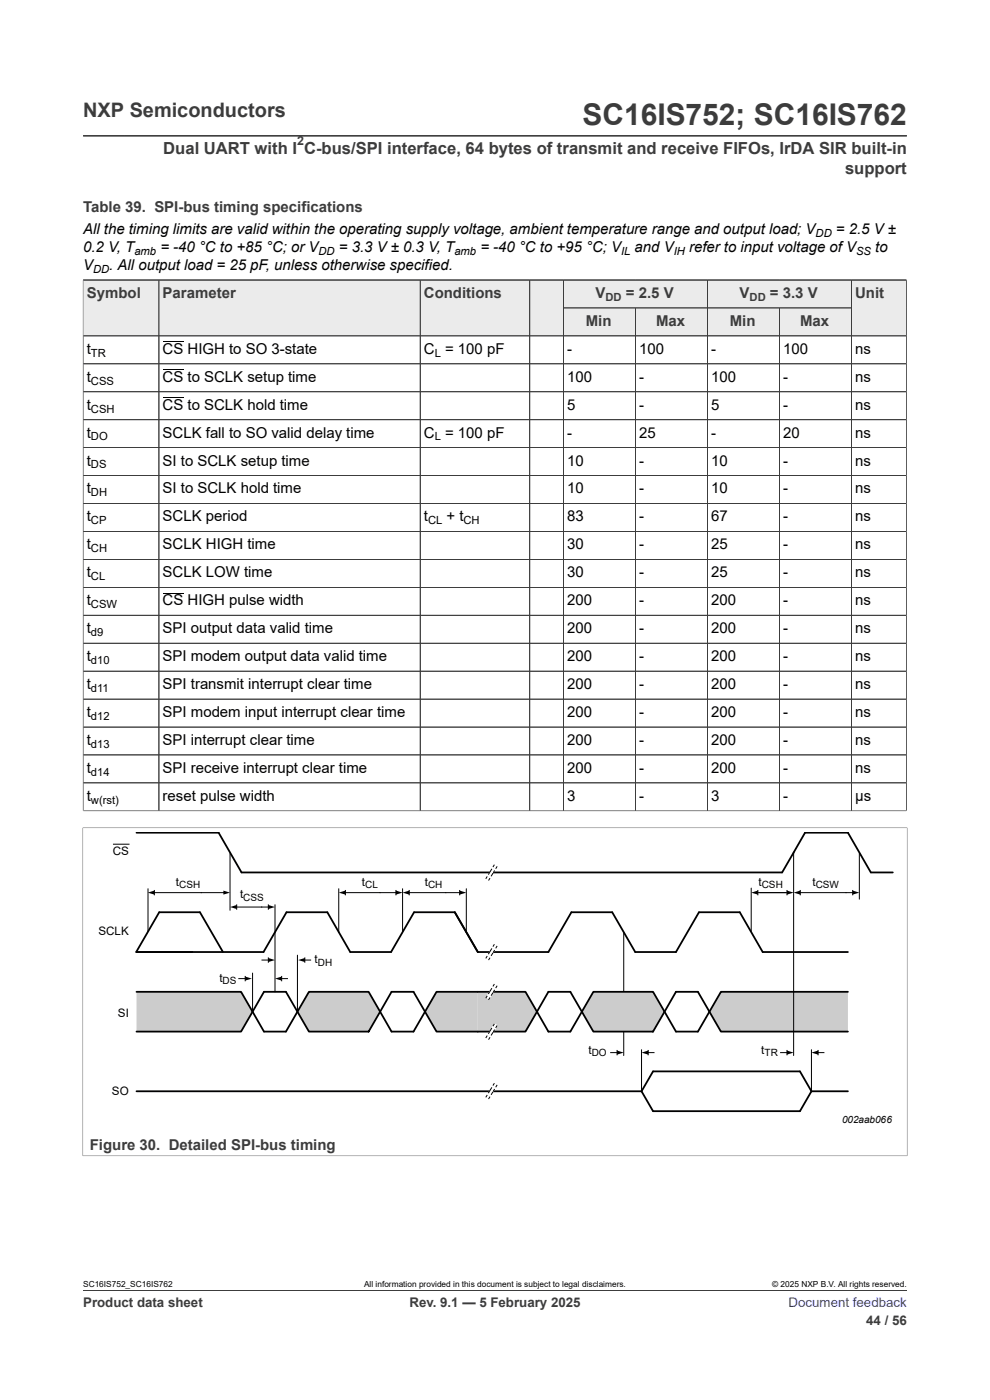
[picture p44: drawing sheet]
<svg xmlns="http://www.w3.org/2000/svg" width="210mm" height="297mm" viewBox="0 0 210 297" stroke-linecap="round" stroke-linejoin="round" font-family="sans-serif">
<defs><g id="words">
<text font-size="6.3" fill="#3c3c3c" x="123.6" y="26.6">SC16IS752; SC16IS762</text>
<text font-size="4.2" fill="#3c3c3c" x="17.6" y="24.8">NXP Semiconductors</text>
<g font-size="3.5" fill="#3c3c3c">
<text x="34.6" y="32.6">Dual UART with I C-bus/SPI interface, 64 bytes of transmit and receive FIFOs, IrDA SIR built-in</text>
<text x="179.2" y="36.8">support</text>
</g>
<g font-size="3.2" fill="#3c3c3c">
<text x="17.6" y="45.1">Table 39. SPI-bus timing specifications</text>
<text x="18.4" y="63.2">Symbol</text>
<text x="34.5" y="63.2">Parameter</text>
<text x="89.9" y="63.2">Conditions</text>
<text x="126.3" y="63.2">V</text>
<text x="132.8" y="63.2">= 2.5 V</text>
<text x="156.9" y="63.2">V</text>
<text x="163.3" y="63.2">= 3.3 V</text>
<text x="181.4" y="63.2">Unit</text>
<text x="124.3" y="69.1">Min</text>
<text x="139.2" y="69.1">Max</text>
<text x="154.8" y="69.1">Min</text>
<text x="169.7" y="69.1">Max</text>
<text x="19" y="244">Figure 30. Detailed SPI-bus timing</text>
</g>
<g font-size="3.2">
<text x="17.6" y="49.6">All the timing limits are valid within the operating supply voltage, ambient temperature range and output load; V</text>
<text x="17.6" y="53.4">0.2 V, T</text>
<text x="34" y="53.4">= -40 °C to +85 °C; or V</text>
<text x="71.9" y="53.4">= 3.3 V ± 0.3 V, T</text>
<text x="101.9" y="53.4">= -40 °C to +95 °C; V</text>
<text x="134.6" y="53.4">and V</text>
<text x="146.2" y="53.4">refer to input voltage of V</text>
<text x="177.3" y="49.6">= 2.5 V ±</text>
<text x="185.7" y="53.4">to</text>
<text x="17.6" y="57.2">V</text>
<text x="23.2" y="57.2">. All output load = 25 pF, unless otherwise specified.</text>
<text x="18.4" y="75">t</text>
<text x="34.5" y="75">CS HIGH to SO 3-state</text>
<text x="89.9" y="75">C = 100 pF</text>
<text x="120.3" y="75">-</text>
<text x="135.6" y="75">100</text>
<text x="150.8" y="75">-</text>
<text x="166.1" y="75">100</text>
<text x="181.4" y="75">ns</text>
<text x="18.4" y="81">t</text>
<text x="34.5" y="81">CS to SCLK setup time</text>
<text x="120.3" y="81">100</text>
<text x="135.6" y="81">-</text>
<text x="150.8" y="81">100</text>
<text x="166.1" y="81">-</text>
<text x="181.4" y="81">ns</text>
<text x="18.4" y="86.9">t</text>
<text x="34.5" y="86.9">CS to SCLK hold time</text>
<text x="120.3" y="86.9">5</text>
<text x="135.6" y="86.9">-</text>
<text x="150.8" y="86.9">5</text>
<text x="166.1" y="86.9">-</text>
<text x="181.4" y="86.9">ns</text>
<text x="18.4" y="92.8">t</text>
<text x="34.5" y="92.8">SCLK fall to SO valid delay time</text>
<text x="89.9" y="92.8">C = 100 pF</text>
<text x="120.3" y="92.8">-</text>
<text x="135.6" y="92.8">25</text>
<text x="150.8" y="92.8">-</text>
<text x="166.1" y="92.8">20</text>
<text x="181.4" y="92.8">ns</text>
<text x="18.4" y="98.8">t</text>
<text x="34.5" y="98.8">SI to SCLK setup time</text>
<text x="120.3" y="98.8">10</text>
<text x="135.6" y="98.8">-</text>
<text x="150.8" y="98.8">10</text>
<text x="166.1" y="98.8">-</text>
<text x="181.4" y="98.8">ns</text>
<text x="18.4" y="104.7">t</text>
<text x="34.5" y="104.7">SI to SCLK hold time</text>
<text x="120.3" y="104.7">10</text>
<text x="135.6" y="104.7">-</text>
<text x="150.8" y="104.7">10</text>
<text x="166.1" y="104.7">-</text>
<text x="181.4" y="104.7">ns</text>
<text x="18.4" y="110.6">t</text>
<text x="34.5" y="110.6">SCLK period</text>
<text x="89.9" y="110.6">t</text>
<text x="94.7" y="110.6">+ t</text>
<text x="120.3" y="110.6">83</text>
<text x="135.6" y="110.6">-</text>
<text x="150.8" y="110.6">67</text>
<text x="166.1" y="110.6">-</text>
<text x="181.4" y="110.6">ns</text>
<text x="18.4" y="116.5">t</text>
<text x="34.5" y="116.5">SCLK HIGH time</text>
<text x="120.3" y="116.5">30</text>
<text x="135.6" y="116.5">-</text>
<text x="150.8" y="116.5">25</text>
<text x="166.1" y="116.5">-</text>
<text x="181.4" y="116.5">ns</text>
<text x="18.4" y="122.5">t</text>
<text x="34.5" y="122.5">SCLK LOW time</text>
<text x="120.3" y="122.5">30</text>
<text x="135.6" y="122.5">-</text>
<text x="150.8" y="122.5">25</text>
<text x="166.1" y="122.5">-</text>
<text x="181.4" y="122.5">ns</text>
<text x="18.4" y="128.4">t</text>
<text x="34.5" y="128.4">CS HIGH pulse width</text>
<text x="120.3" y="128.4">200</text>
<text x="135.6" y="128.4">-</text>
<text x="150.8" y="128.4">200</text>
<text x="166.1" y="128.4">-</text>
<text x="181.4" y="128.4">ns</text>
<text x="18.4" y="134.3">t</text>
<text x="34.5" y="134.3">SPI output data valid time</text>
<text x="120.3" y="134.3">200</text>
<text x="135.6" y="134.3">-</text>
<text x="150.8" y="134.3">200</text>
<text x="166.1" y="134.3">-</text>
<text x="181.4" y="134.3">ns</text>
<text x="18.4" y="140.2">t</text>
<text x="34.5" y="140.2">SPI modem output data valid time</text>
<text x="120.3" y="140.2">200</text>
<text x="135.6" y="140.2">-</text>
<text x="150.8" y="140.2">200</text>
<text x="166.1" y="140.2">-</text>
<text x="181.4" y="140.2">ns</text>
<text x="18.4" y="146.2">t</text>
<text x="34.5" y="146.2">SPI transmit interrupt clear time</text>
<text x="120.3" y="146.2">200</text>
<text x="135.6" y="146.2">-</text>
<text x="150.8" y="146.2">200</text>
<text x="166.1" y="146.2">-</text>
<text x="181.4" y="146.2">ns</text>
<text x="18.4" y="152.1">t</text>
<text x="34.5" y="152.1">SPI modem input interrupt clear time</text>
<text x="120.3" y="152.1">200</text>
<text x="135.6" y="152.1">-</text>
<text x="150.8" y="152.1">200</text>
<text x="166.1" y="152.1">-</text>
<text x="181.4" y="152.1">ns</text>
<text x="18.4" y="158">t</text>
<text x="34.5" y="158">SPI interrupt clear time</text>
<text x="120.3" y="158">200</text>
<text x="135.6" y="158">-</text>
<text x="150.8" y="158">200</text>
<text x="166.1" y="158">-</text>
<text x="181.4" y="158">ns</text>
<text x="18.4" y="163.9">t</text>
<text x="34.5" y="163.9">SPI receive interrupt clear time</text>
<text x="120.3" y="163.9">200</text>
<text x="135.6" y="163.9">-</text>
<text x="150.8" y="163.9">200</text>
<text x="166.1" y="163.9">-</text>
<text x="181.4" y="163.9">ns</text>
<text x="18.4" y="169.9">t</text>
<text x="34.5" y="169.9">reset pulse width</text>
<text x="120.3" y="169.9">3</text>
<text x="135.6" y="169.9">-</text>
<text x="150.8" y="169.9">3</text>
<text x="166.1" y="169.9">-</text>
<text x="181.4" y="169.9">μs</text>
</g>
<g font-size="2.8" fill="#3c3c3c">
<text x="17.6" y="277.3">Product data sheet</text>
<text x="86.8" y="277.3">Rev. 9.1 — 5 February 2025</text>
<text x="183.7" y="281">44 / 56</text>
</g>
<text font-size="2.8" fill="#00f" x="167.3" y="277.3">Document feedback</text>
<text font-size="2.6" fill="#3c3c3c" x="63" y="30.8">2</text>
<g font-size="2.5">
<text x="23.9" y="181.3">CS</text>
<text x="37.3" y="187.9">t</text>
<text x="50.9" y="190.6">t</text>
<text x="76.8" y="187.9">t</text>
<text x="90.1" y="187.9">t</text>
<text x="160.9" y="187.9">t</text>
<text x="172.3" y="187.9">t</text>
<text x="20.9" y="198.3">SCLK</text>
<text x="46.5" y="208.3">t</text>
<text x="66.7" y="204.4">t</text>
<text x="25" y="215.7">SI</text>
<text x="124.8" y="223.7">t</text>
<text x="161.5" y="223.7">t</text>
<text x="23.7" y="232.4">SO</text>
</g>
<g font-size="2.4">
<text x="173" y="50.2">DD</text>
<text x="19.8" y="57.8">DD</text>
<text x="28.5" y="54">amb</text>
<text x="67.6" y="54">DD</text>
<text x="96.4" y="54">amb</text>
<text x="131.8" y="54">IL</text>
<text x="142.9" y="54">IH</text>
<text x="181.6" y="54">SS</text>
<text x="19.3" y="75.7">TR</text>
<text x="92.2" y="75.7">L</text>
<text x="19.3" y="81.6">CSS</text>
<text x="19.3" y="87.5">CSH</text>
<text x="19.3" y="93.4">DO</text>
<text x="92.2" y="93.4">L</text>
<text x="19.3" y="99.4">DS</text>
<text x="19.3" y="105.3">DH</text>
<text x="19.3" y="111.2">CP</text>
<text x="90.8" y="111.2">CL</text>
<text x="98.3" y="111.2">CH</text>
<text x="19.3" y="117.2">CH</text>
<text x="19.3" y="123.1">CL</text>
<text x="19.3" y="129">CSW</text>
<text x="19.3" y="134.9">d9</text>
<text x="19.3" y="140.9">d10</text>
<text x="19.3" y="146.8">d11</text>
<text x="19.3" y="152.7">d12</text>
<text x="19.3" y="158.6">d13</text>
<text x="19.3" y="164.6">d14</text>
<text x="19.3" y="170.5">w(rst)</text>
</g>
<g font-size="2.4" fill="#3c3c3c">
<text x="128.5" y="63.8">DD</text>
<text x="159" y="63.8">DD</text>
</g>
<g font-size="2.1">
<text x="38" y="188.4">CSH</text>
<text x="51.6" y="191.1">CSS</text>
<text x="77.5" y="188.4">CL</text>
<text x="90.8" y="188.4">CH</text>
<text x="161.6" y="188.4">CSH</text>
<text x="173" y="188.4">CSW</text>
<text x="47.2" y="208.8">DS</text>
<text x="67.4" y="204.9">DH</text>
<text x="125.5" y="224.1">DO</text>
<text x="162.2" y="224.1">TR</text>
<text x="178.6" y="238.2">002aab066</text>
</g>
<g font-size="1.8">
<text x="17.6" y="273.1">SC16IS752_SC16IS762</text>
<text x="77.2" y="273.1">All information provided in this document is subject to legal disclaimers.</text>
<text x="163.8" y="273.1">© 2025 NXP B.V. All rights reserved.</text>
</g>
</g></defs>
<path d="M17.6 28.8h174.8M17.6 59.4h174.7M119.5 59.4v5.9h30.6v-5.9" fill="none" stroke="#3c3c3c" stroke-width=".21"/>
<path d="M119.6 59.5h30.4v5.8h-30.4z" fill="#ebebeb"/>
<path d="M150.1 59.4h30.5v5.9h-30.5z" fill="none" stroke="#3c3c3c" stroke-width=".21"/>
<path d="M150.1 59.5h30.5v5.8h-30.5z" fill="#ebebeb"/>
<path d="M17.6 59.4h16.1v11.9h-16.1z" fill="none" stroke="#3c3c3c" stroke-width=".21"/>
<path d="M17.7 59.5h16v11.7h-16z" fill="#ebebeb"/>
<path d="M33.7 59.4h55.4v11.9h-55.4z" fill="none" stroke="#3c3c3c" stroke-width=".21"/>
<path d="M33.8 59.5h55.3v11.7h-55.3z" fill="#ebebeb"/>
<path d="M89.1 59.4h23.3v11.9h-23.3z" fill="none" stroke="#3c3c3c" stroke-width=".21"/>
<path d="M89.2 59.5h23.1v11.7h-23.1z" fill="#ebebeb"/>
<path d="M112.4 59.4h7.1v11.9h-7.1z" fill="none" stroke="#3c3c3c" stroke-width=".21"/>
<g fill="#ebebeb">
<path d="M112.4 59.5h7.1v11.7h-7.1z"/>
<path d="M119.6 65.4h15.1v5.8h-15.1z"/>
</g>
<path d="M119.5 65.3h15.3v6h-15.3z" fill="none" stroke="#3c3c3c" stroke-width=".21"/>
<path d="M134.9 65.4h15.1v5.8h-15.1z" fill="#ebebeb"/>
<path d="M134.8 65.3h15.3v6h-15.3z" fill="none" stroke="#3c3c3c" stroke-width=".21"/>
<path d="M150.1 65.4h15.2v5.8h-15.2z" fill="#ebebeb"/>
<path d="M150.1 65.3h15.2v6h-15.2z" fill="none" stroke="#3c3c3c" stroke-width=".21"/>
<path d="M165.4 65.4h15.2v5.8h-15.2z" fill="#ebebeb"/>
<path d="M180.6 65.3h-15.3v6h27v-11.9h-11.7v11.9" fill="none" stroke="#3c3c3c" stroke-width=".21"/>
<path d="M180.7 59.5h11.5v11.7h-11.5z" fill="#ebebeb"/>
<g fill="none" stroke="#3c3c3c" stroke-width=".21">
<path d="M17.6 59.5v112.6M17.6 59.4h174.7M33.7 59.5v112.5M89.1 59.5v112.5M112.4 59.5v112.5M119.5 59.5v112.5M150.1 59.5v112.5M180.6 59.5v112.5M192.3 59.5v112.6M17.6 71.3h174.7M17.6 77.2h174.7M119.6 65.3h61"/>
<path d="M134.8 65.4v106.6M165.3 65.4v106.6M17.6 83.1h174.7M17.6 89h174.7M17.6 95h174.7M17.6 100.9h174.7M17.6 106.8h174.7M17.6 112.7h174.7M17.6 118.7h174.7M17.6 124.6h174.7M17.6 130.5h174.7M17.6 136.5h174.7"/>
<path d="M17.6 142.4h174.7M17.6 148.3h174.7M17.6 154.2h174.7M17.5 175.6h175M17.6 175.5v69.8M17.6 172h174.7M17.6 160.2h174.7M17.6 166.1h174.7M192.4 175.5v69.8M17.5 245.2h175"/>
</g>
<path d="M34.5 72.5h4.4M34.5 78.5h4.4M34.5 84.4h4.4M34.5 125.9h4.4M48.8 181v12.1" fill="none" stroke="#000" stroke-width=".21"/>
<path d="M29 176.6h17.4M33.8 193.5h8.6M51.2 185.1h53.1M29 202h11.8" fill="none" stroke="#000" stroke-width=".38"/>
<path d="M29 210.4h22.1l2.5 4.2-2.5 4.2h-22.1z" fill-rule="evenodd" fill="#ccc"/>
<path d="M46.4 176.6l4.8 8.5M33.8 193.5l-4.9 8.5M42.4 193.5l4.9 8.5M29 210.4h22.1l2.5 4.2-2.5 4.2h-22.1M29 202h26.9l4.9-8.5h8.6l4.9 8.5h8.7l4.8-8.5h8.7l4.9 8.5h14.9l4.9-8.5h8.7l4.8 8.5h8.7l4.9-8.5h8.6l4.9 8.5M56 210.4h4.7l2.4 4.2-2.4 4.2h-4.7l-2.4-4.2zM29 231.5h75.3" fill="none" stroke="#000" stroke-width=".38"/>
<path d="M58.3 191.9v18.5M71.9 188.5v9.3M85.4 188.5v9.1M98.9 188.5v9.4M132.3 197.9v26M53.6 206.4v8.2M63.1 202.6v12" fill="none" stroke="#000" stroke-width=".21"/>
<path d="M65.5 210.4h12.7l2.4 4.2-2.4 4.2h-12.7l-2.4-4.2z" fill-rule="evenodd" fill="#ccc"/>
<path d="M65.5 210.4h12.7l2.4 4.2-2.4 4.2h-12.7l-2.4-4.2zM83.1 210.4h4.6l2.5 4.2-2.5 4.2h-4.6l-2.5-4.2z" fill="none" stroke="#000" stroke-width=".38"/>
<path d="M92.6 210.4h8.8v8.4h-8.8l-2.4-4.2z" fill-rule="evenodd" fill="#ccc"/>
<path d="M101.4 210.4h-8.8l-2.4 4.2 2.4 4.2h8.8M116.3 210.4l-2.4 4.2 2.4 4.2" fill="none" stroke="#000" stroke-width=".38"/>
<path d="M101.4 210.4h10.1l2.4 4.2-2.4 4.2h-10.1z" fill-rule="evenodd" fill="#ccc"/>
<path d="M101.4 210.4h10.1l2.4 4.2-2.4 4.2h-10.1M116.3 210.4h4.7l2.4 4.2-2.4 4.2h-4.7" fill="none" stroke="#000" stroke-width=".38"/>
<path d="M125.9 210.4h12.6l2.5 4.2-2.5 4.2h-12.6l-2.5-4.2z" fill-rule="evenodd" fill="#ccc"/>
<path d="M125.9 210.4h12.6l2.5 4.2-2.5 4.2h-12.6l-2.5-4.2zM143.4 210.4h4.6l2.5 4.2-2.5 4.2h-4.6l-2.4-4.2z" fill="none" stroke="#000" stroke-width=".38"/>
<path d="M152.9 210.4h27v8.4h-27l-2.4-4.2z" fill-rule="evenodd" fill="#ccc"/>
<path d="M104.3 185.1h61.6l4.9-8.5h9.1l4.8 8.5h4.7M161.8 202h18.1M179.9 210.4h-27l-2.4 4.2 2.4 4.2h27M104.3 231.5h31.8M136.1 231.5l2.4-4.2h31.2l2.4 4.2M136.1 231.5l2.4 4.2h31.2l2.4-4.2M172.1 231.5h7.8" fill="none" stroke="#000" stroke-width=".38"/>
<g fill="none" stroke="#000" stroke-width=".21">
<path d="M24.1 179.1h3.3M31.4 188.5v9.1M32.5 189.4h15.2M49.9 192.4h7.3M73 189.4h11.3M86.5 189.4h11.3M159.3 188.4v9.1M160.5 189.4h6.7M168.3 180.9v43M169.5 189.4h11.7M182.3 181v9.8M50.7 207.6h1.6"/>
<path d="M55.6 203.7h1.6M59.5 207.6h1.5M64.4 203.7h1.5M129.5 223.3h1.7M136.1 222.7v8.9M137.2 223.3h1.5M165.6 223.3h1.6M172.1 222.7v8.9M173.3 223.3h1.5"/>
</g>
<g fill="#000">
<path d="M31.3 189.4l1.4-.5v.9zM32.7 188.8v1.1zM47.4 188.9l1.4 .5-1.4 .4zM48.8 192.4l1.4-.4v.8zM50.2 191.9v1.1zM56.9 192l1.4 .4-1.4 .4zM56.9 191.9v1.1zM71.9 189.4l1.4-.5v.9zM73.3 188.8v1.1zM84 188.9l1.4 .5-1.4 .4zM84 188.8v1.1zM85.4 189.4l1.4-.5v.9z"/>
<path d="M86.8 188.8v1.1zM97.5 188.9l1.4 .5-1.4 .4zM97.5 188.8v1.1zM159.3 189.4l1.5-.5v.9zM160.8 188.8v1.1zM166.9 188.9l1.4 .5-1.4 .4zM166.9 188.8v1.1zM168.3 189.4l1.5-.5v.9zM169.8 188.8v1.1zM180.9 188.9l1.4 .5-1.4 .4zM180.9 188.8v1.1zM52 207.2l1.4 .4-1.4 .4z"/>
<path d="M52 207v1.2zM56.9 203.2l1.4 .5-1.4 .4zM56.9 203.1v1.1zM58.3 207.6l1.4-.4v.8zM59.7 207v1.2zM63.2 203.7l1.5-.5v.9zM64.7 203.1v1.1zM130.9 222.9l1.4 .4-1.4 .4zM130.9 222.7v1.2zM136.1 223.3l1.4-.4v.8zM137.5 222.7v1.2zM166.9 222.9l1.4 .4-1.4 .4z"/>
<path d="M166.9 222.7v1.2zM172.1 223.3l1.4-.4v.8zM173.5 222.7v1.2z"/>
</g>
<path d="M104.9 183.4l.6 .4-1.7 2.8-.6-.3z" fill="#fff"/>
<path d="M104.9 183.4l.6 .4-1.7 2.8-.6-.3z" fill="none" stroke="#fff" stroke-width=".21"/>
<path d="M103.4 185.9l-.4 .5M103.9 186.3l-.3 .5M104.3 184.3l-.7 1.2M104.9 183.4l-.3 .5M104.9 184.7l-.7 1.2M105.5 183.8l-.4 .5" fill="none" stroke="#000" stroke-width=".21"/>
<path d="M104.3 185.1h.1" fill="none" stroke="#fff" stroke-width=".21"/>
<path d="M104.9 200.3l.6 .4-1.7 2.8-.6-.4z" fill="#fff"/>
<path d="M104.9 200.3l.6 .4-1.7 2.8-.6-.4z" fill="none" stroke="#fff" stroke-width=".21"/>
<path d="M103.4 202.8l-.4 .5M103.9 203.2l-.3 .5M104.3 201.2l-.7 1.2M104.9 200.3l-.3 .5M104.9 201.6l-.7 1.2M105.5 200.7l-.4 .5" fill="none" stroke="#000" stroke-width=".21"/>
<path d="M104.3 202h.1" fill="none" stroke="#fff" stroke-width=".21"/>
<path d="M104.9 208.8l.6 .3-1.7 2.8-.6-.3z" fill="#fff"/>
<path d="M104.9 208.8l.6 .3-1.7 2.8-.6-.3z" fill="none" stroke="#fff" stroke-width=".21"/>
<path d="M103.4 211.3l-.4 .5M103.9 211.6l-.3 .5M104.3 209.6l-.7 1.3M104.9 208.8l-.3 .5M104.9 210l-.7 1.2M105.5 209.1l-.4 .5" fill="none" stroke="#000" stroke-width=".21"/>
<path d="M104.3 210.4h.1" fill="none" stroke="#fff" stroke-width=".21"/>
<path d="M104.9 229.8l.6 .3-1.7 2.9-.6-.4z" fill="#fff"/>
<path d="M104.9 229.8l.6 .3-1.7 2.9-.6-.4z" fill="none" stroke="#fff" stroke-width=".21"/>
<path d="M103.4 232.3l-.4 .5M103.9 232.6l-.3 .6M104.3 230.7l-.7 1.2M104.9 229.8l-.3 .5M104.9 231l-.7 1.3M105.5 230.1l-.4 .6" fill="none" stroke="#000" stroke-width=".21"/>
<path d="M104.3 231.4h.1" fill="none" stroke="#fff" stroke-width=".21"/>
<path d="M104.9 217.2l.6 .4-1.7 2.8-.6-.4z" fill="#fff"/>
<path d="M104.9 217.2l.6 .4-1.7 2.8-.6-.4z" fill="none" stroke="#fff" stroke-width=".21"/>
<path d="M103.4 219.7l-.4 .5M104.3 218.1l-.7 1.2M104.9 217.2l-.3 .5M104.9 218.4l-.7 1.3M105.5 217.6l-.4 .5M103.9 220l-.3 .6" fill="none" stroke="#000" stroke-width=".21"/>
<path d="M104.3 218.8h.1" fill="none" stroke="#fff" stroke-width=".21"/>
<path d="M17.6 273.8h174.8" fill="none" stroke="#3c3c3c" stroke-width=".21"/>
<use href="#words"/>
</svg>
